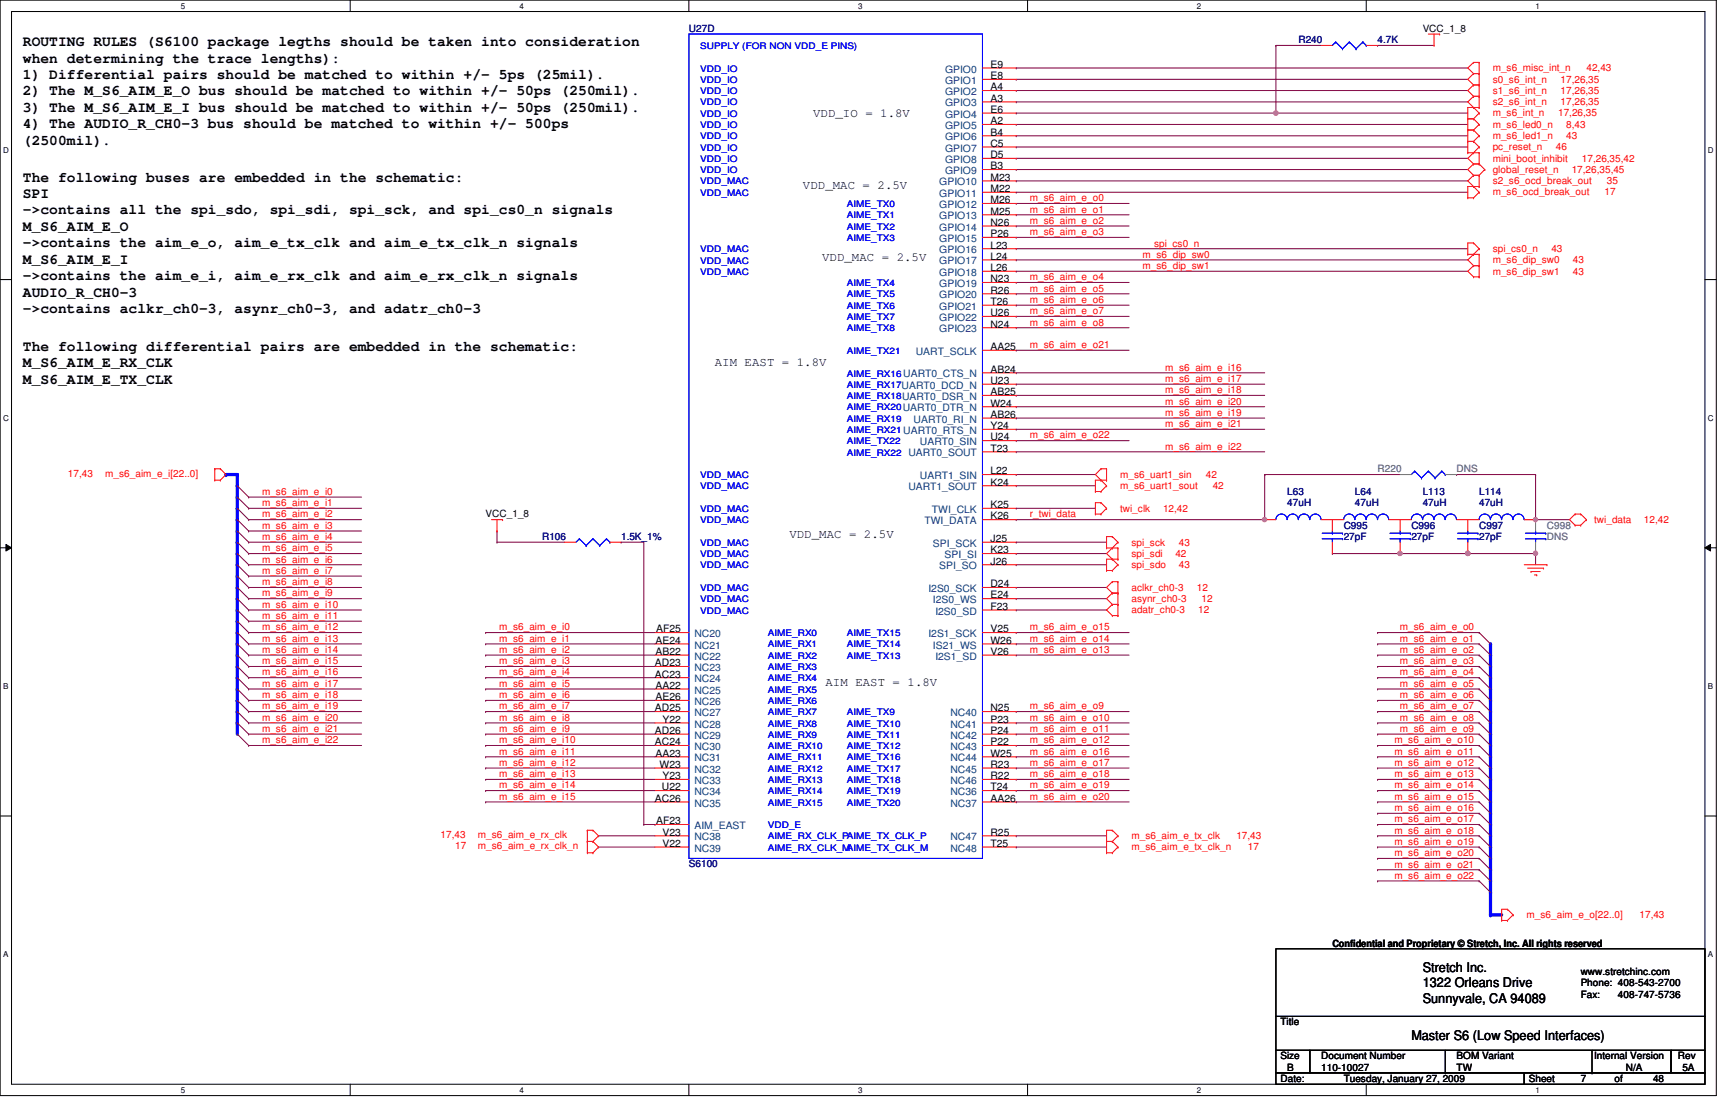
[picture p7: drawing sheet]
<svg xmlns="http://www.w3.org/2000/svg" width="432mm" height="279mm" viewBox="0 0 432 279" stroke-linecap="round" stroke-linejoin="round" font-family="sans-serif">
<defs><g id="words">
<g font-size="3.6">
<text x="5.7" y="11.5">ROUTING RULES (S6100 package legths should be taken into consideration</text>
<text x="5.7" y="15.6">when determining the trace lengths):</text>
<text x="5.7" y="19.7">1) Differential pairs should be matched to within +/- 5ps (25mil).</text>
<text x="5.7" y="23.8">2) The M_S6_AIM_E_O bus should be matched to within +/- 50ps (250mil).</text>
<text x="5.7" y="27.9">3) The M_S6_AIM_E_I bus should be matched to within +/- 50ps (250mil).</text>
<text x="5.7" y="32">4) The AUDIO_R_CH0-3 bus should be matched to within +/- 500ps</text>
<text x="5.7" y="36.2">(2500mil).</text>
<text x="5.7" y="45.3">The following buses are embedded in the schematic:</text>
<text x="5.7" y="49.4">SPI</text>
<text x="5.7" y="53.6">-&gt;contains all the spi_sdo, spi_sdi, spi_sck, and spi_cs0_n signals</text>
<text x="5.7" y="57.7">M_S6_AIM_E_O</text>
<text x="5.7" y="61.8">-&gt;contains the aim_e_o, aim_e_tx_clk and aim_e_tx_clk_n signals</text>
<text x="5.7" y="65.9">M_S6_AIM_E_I</text>
<text x="5.7" y="70">-&gt;contains the aim_e_i, aim_e_rx_clk and aim_e_rx_clk_n signals</text>
<text x="5.7" y="74.1">AUDIO_R_CH0-3</text>
<text x="5.7" y="78.2">-&gt;contains aclkr_ch0-3, asynr_ch0-3, and adatr_ch0-3</text>
<text x="5.7" y="87.6">The following differential pairs are embedded in the schematic:</text>
<text x="5.7" y="91.7">M_S6_AIM_E_RX_CLK</text>
<text x="5.7" y="95.8">M_S6_AIM_E_TX_CLK</text>
</g>
<g font-size="3.3">
<text x="355.3" y="242.7">Stretch Inc.</text>
<text x="355.3" y="246.5">1322 Orleans Drive</text>
<text x="355.3" y="250.4">Sunnyvale, CA 94089</text>
<text x="352.5" y="259.6">Master S6 (Low Speed Interfaces)</text>
</g>
<g font-size="3.1">
<text x="203.1" y="29.3">VDD_IO = 1.8V</text>
<text x="200.5" y="47.1">VDD_MAC = 2.5V</text>
<text x="205.3" y="65.1">VDD_MAC = 2.5V</text>
<text x="178.5" y="91.3">AIM EAST = 1.8V</text>
<text x="197.1" y="134.5">VDD_MAC = 2.5V</text>
<text x="206.2" y="171.4">AIM EAST = 1.8V</text>
</g>
<g font-size="2.5" fill="#000080">
<text x="172" y="8">U27D</text>
<text x="324.3" y="10.8">R240</text>
<text x="344" y="10.8">4.7K</text>
<text x="321.5" y="123.5">L63</text>
<text x="338.4" y="123.5">L64</text>
<text x="355.3" y="123.5">L113</text>
<text x="369.4" y="123.5">L114</text>
<text x="321.5" y="126.4">47uH</text>
<text x="335.6" y="132">C995</text>
<text x="338.4" y="126.4">47uH</text>
<text x="352.5" y="132">C996</text>
<text x="355.3" y="126.4">47uH</text>
<text x="369.4" y="126.4">47uH</text>
<text x="369.4" y="132">C997</text>
<text x="135.4" y="134.8">R106</text>
<text x="155.1" y="134.8">1.5K_1%</text>
<text x="335.6" y="134.8">27pF</text>
<text x="352.5" y="134.8">27pF</text>
<text x="369.4" y="134.8">27pF</text>
<text x="172" y="216.6">S6100</text>
</g>
<g font-size="2.5">
<text x="355.3" y="8">VCC_1_8</text>
<text x="247.4" y="16.9">E9</text>
<text x="247.4" y="19.8">E8</text>
<text x="247.4" y="22.6">A4</text>
<text x="247.4" y="25.4">A3</text>
<text x="247.4" y="28.2">E6</text>
<text x="247.4" y="31">A2</text>
<text x="247.4" y="33.9">B4</text>
<text x="247.4" y="36.7">C5</text>
<text x="247.4" y="39.5">D5</text>
<text x="247.4" y="42.3">B3</text>
<text x="247.4" y="45.1">M23</text>
<text x="247.4" y="48">M22</text>
<text x="247.4" y="50.8">M26</text>
<text x="247.4" y="53.6">M25</text>
<text x="247.4" y="56.4">N26</text>
<text x="247.4" y="59.2">P26</text>
<text x="247.4" y="62.1">L23</text>
<text x="247.4" y="64.9">L24</text>
<text x="247.4" y="67.7">L26</text>
<text x="247.4" y="70.5">N23</text>
<text x="247.4" y="73.3">R26</text>
<text x="247.4" y="76.2">T26</text>
<text x="247.4" y="79">U26</text>
<text x="247.4" y="81.8">N24</text>
<text x="247.4" y="87.4">AA25</text>
<text x="247.4" y="93">AB24</text>
<text x="247.4" y="95.9">U23</text>
<text x="247.4" y="101.5">W24</text>
<text x="247.4" y="98.7">AB25</text>
<text x="247.4" y="107.1">Y24</text>
<text x="247.4" y="104.4">AB26</text>
<text x="247.4" y="112.8">T23</text>
<text x="247.4" y="110">U24</text>
<text x="247.4" y="118.4">L22</text>
<text x="247.4" y="121.2">K24</text>
<text x="121.3" y="129.2">VCC_1_8</text>
<text x="247.4" y="129.7">K26</text>
<text x="247.4" y="126.9">K25</text>
<text x="247.4" y="135.3">J25</text>
<text x="247.4" y="138.2">K23</text>
<text x="247.4" y="141">J26</text>
<text x="247.4" y="149.4">E24</text>
<text x="247.4" y="146.6">D24</text>
<text x="247.4" y="152.3">F23</text>
<text x="163.7" y="160.7">AE24</text>
<text x="163.9" y="157.9">AF25</text>
<text x="247.4" y="160.7">W26</text>
<text x="247.4" y="157.9">V25</text>
<text x="163.6" y="166.4">AD23</text>
<text x="163.7" y="163.5">AB22</text>
<text x="247.4" y="163.5">V26</text>
<text x="163.6" y="169.2">AC23</text>
<text x="163.7" y="172">AA22</text>
<text x="163.6" y="177.6">AD25</text>
<text x="163.7" y="174.8">AE26</text>
<text x="247.4" y="177.6">N25</text>
<text x="163.6" y="183.3">AD26</text>
<text x="165.4" y="180.5">Y22</text>
<text x="247.4" y="180.5">P23</text>
<text x="247.4" y="183.3">P24</text>
<text x="163.6" y="186.1">AC24</text>
<text x="163.7" y="188.9">AA23</text>
<text x="164.7" y="191.7">W23</text>
<text x="247.4" y="186.1">P22</text>
<text x="247.4" y="188.9">W25</text>
<text x="247.4" y="191.7">R23</text>
<text x="165.3" y="197.4">U22</text>
<text x="165.4" y="194.6">Y23</text>
<text x="247.4" y="194.6">R22</text>
<text x="247.4" y="197.4">T24</text>
<text x="163.6" y="200.2">AC26</text>
<text x="247.4" y="200.2">AA26</text>
<text x="163.9" y="205.8">AF23</text>
<text x="165.4" y="208.7">V23</text>
<text x="247.4" y="208.7">R25</text>
<text x="165.4" y="211.5">V22</text>
<text x="247.4" y="211.5">T25</text>
<text x="332.7" y="236.4">Confidential and Proprietary © Stretch, Inc. All rights reserved</text>
<text x="394.8" y="243.4">www.stretchinc.com</text>
<text x="394.8" y="246.3">Phone: 408-543-2700</text>
<text x="394.8" y="249.2">Fax:</text>
<text x="404.1" y="249.2">408-747-5736</text>
<text x="319.8" y="256">Title</text>
<text x="319.8" y="264.5">Size</text>
<text x="321.5" y="267.3">B</text>
<text x="329.9" y="264.5">Document Number</text>
<text x="329.9" y="267.3">110-10027</text>
<text x="363.8" y="264.5">BOM Variant</text>
<text x="363.8" y="267.3">TW</text>
<text x="398.1" y="264.5">Internal Version</text>
<text x="406.1" y="267.3">N/A</text>
<text x="419" y="264.5">Rev</text>
<text x="420.2" y="267.3">5A</text>
<text x="319.8" y="270.1">Date:</text>
<text x="335.6" y="270.1">Tuesday, January 27, 2009</text>
<text x="381.8" y="270.1">Sheet</text>
<text x="394.8" y="270.1">7</text>
<text x="403.2" y="270.1">of</text>
<text x="412.8" y="270.1">48</text>
</g>
<g font-size="2.5" fill="#f00">
<text x="372.8" y="17.8">m_s6_misc_int_n</text>
<text x="396.2" y="17.8">42,43</text>
<text x="372.8" y="20.6">s0_s6_int_n</text>
<text x="372.8" y="23.5">s1_s6_int_n</text>
<text x="389.7" y="20.6">17,26,35</text>
<text x="389.7" y="23.5">17,26,35</text>
<text x="372.8" y="26.3">s2_s6_int_n</text>
<text x="372.8" y="29.1">m_s6_int_n</text>
<text x="389.1" y="29.1">17,26,35</text>
<text x="389.7" y="26.3">17,26,35</text>
<text x="372.8" y="31.9">m_s6_led0_n</text>
<text x="372.8" y="34.7">m_s6_led1_n</text>
<text x="391.1" y="31.9">8,43</text>
<text x="391.1" y="34.7">43</text>
<text x="372.8" y="40.4">mini_boot_inhibit</text>
<text x="372.8" y="37.5">pc_reset_n</text>
<text x="388.6" y="37.5">46</text>
<text x="395.1" y="40.4">17,26,35,42</text>
<text x="372.8" y="43.2">global_reset_n</text>
<text x="372.8" y="46">s2_s6_ocd_break_out</text>
<text x="392.5" y="43.2">17,26,35,45</text>
<text x="401.3" y="46">35</text>
<text x="257.2" y="50.2">m_s6_aim_e_o0</text>
<text x="257.2" y="53.1">m_s6_aim_e_o1</text>
<text x="372.8" y="48.8">m_s6_ocd_break_out</text>
<text x="400.7" y="48.8">17</text>
<text x="257.2" y="55.9">m_s6_aim_e_o2</text>
<text x="257.2" y="58.7">m_s6_aim_e_o3</text>
<text x="285.4" y="64.3">m_s6_dip_sw0</text>
<text x="288.2" y="61.6">spi_cs0_n</text>
<text x="372.8" y="62.9">spi_cs0_n</text>
<text x="372.8" y="65.7">m_s6_dip_sw0</text>
<text x="387.4" y="62.9">43</text>
<text x="392.8" y="65.7">43</text>
<text x="257.2" y="70">m_s6_aim_e_o4</text>
<text x="285.4" y="67.2">m_s6_dip_sw1</text>
<text x="372.8" y="68.6">m_s6_dip_sw1</text>
<text x="392.8" y="68.6">43</text>
<text x="257.2" y="72.8">m_s6_aim_e_o5</text>
<text x="257.2" y="75.6">m_s6_aim_e_o6</text>
<text x="257.2" y="78.4">m_s6_aim_e_o7</text>
<text x="257.2" y="81.3">m_s6_aim_e_o8</text>
<text x="257.2" y="86.9">m_s6_aim_e_o21</text>
<text x="291" y="92.5">m_s6_aim_e_i16</text>
<text x="291" y="95.4">m_s6_aim_e_i17</text>
<text x="291" y="98.2">m_s6_aim_e_i18</text>
<text x="291" y="101">m_s6_aim_e_i20</text>
<text x="291" y="103.8">m_s6_aim_e_i19</text>
<text x="291" y="106.6">m_s6_aim_e_i21</text>
<text x="257.2" y="109.5">m_s6_aim_e_o22</text>
<text x="291" y="112.3">m_s6_aim_e_i22</text>
<text x="17" y="119">17,43</text>
<text x="26.3" y="119">m_s6_aim_e_i[22..0]</text>
<text x="279.7" y="119.3">m_s6_uart1_sin</text>
<text x="301.2" y="119.3">42</text>
<text x="65.4" y="123.6">m_s6_aim_e_i0</text>
<text x="279.7" y="122.1">m_s6_uart1_sout</text>
<text x="302.9" y="122.1">42</text>
<text x="65.4" y="126.4">m_s6_aim_e_i1</text>
<text x="65.4" y="129.2">m_s6_aim_e_i2</text>
<text x="257.2" y="129.2">r_twi_data</text>
<text x="279.7" y="127.8">twi_clk</text>
<text x="290.4" y="127.8">12,42</text>
<text x="398.1" y="130.6">twi_data</text>
<text x="410.5" y="130.6">12,42</text>
<text x="65.4" y="134.8">m_s6_aim_e_i4</text>
<text x="65.4" y="137.7">m_s6_aim_e_i5</text>
<text x="65.4" y="132">m_s6_aim_e_i3</text>
<text x="282.6" y="136.2">spi_sck</text>
<text x="294.4" y="136.2">43</text>
<text x="65.4" y="143.3">m_s6_aim_e_i7</text>
<text x="65.4" y="140.5">m_s6_aim_e_i6</text>
<text x="282.6" y="139.1">spi_sdi</text>
<text x="282.6" y="141.9">spi_sdo</text>
<text x="293.5" y="139.1">42</text>
<text x="294.4" y="141.9">43</text>
<text x="65.4" y="148.9">m_s6_aim_e_i9</text>
<text x="65.4" y="146.1">m_s6_aim_e_i8</text>
<text x="282.6" y="147.5">aclkr_ch0-3</text>
<text x="298.9" y="147.5">12</text>
<text x="65.4" y="151.8">m_s6_aim_e_i10</text>
<text x="65.4" y="154.6">m_s6_aim_e_i11</text>
<text x="282.6" y="150.3">asynr_ch0-3</text>
<text x="282.6" y="153.2">adatr_ch0-3</text>
<text x="299.2" y="153.2">12</text>
<text x="300.1" y="150.3">12</text>
<text x="65.4" y="160.2">m_s6_aim_e_i13</text>
<text x="65.4" y="157.4">m_s6_aim_e_i12</text>
<text x="124.7" y="160.2">m_s6_aim_e_i1</text>
<text x="124.7" y="157.4">m_s6_aim_e_i0</text>
<text x="257.2" y="160.2">m_s6_aim_e_o14</text>
<text x="257.2" y="157.4">m_s6_aim_e_o15</text>
<text x="349.6" y="160.2">m_s6_aim_e_o1</text>
<text x="349.6" y="157.4">m_s6_aim_e_o0</text>
<text x="65.4" y="165.9">m_s6_aim_e_i15</text>
<text x="65.4" y="163">m_s6_aim_e_i14</text>
<text x="124.7" y="165.9">m_s6_aim_e_i3</text>
<text x="124.7" y="163">m_s6_aim_e_i2</text>
<text x="257.2" y="163">m_s6_aim_e_o13</text>
<text x="349.6" y="165.9">m_s6_aim_e_o3</text>
<text x="349.6" y="163">m_s6_aim_e_o2</text>
<text x="65.4" y="171.5">m_s6_aim_e_i17</text>
<text x="65.4" y="168.7">m_s6_aim_e_i16</text>
<text x="124.7" y="168.7">m_s6_aim_e_i4</text>
<text x="124.7" y="171.5">m_s6_aim_e_i5</text>
<text x="349.6" y="171.5">m_s6_aim_e_o5</text>
<text x="349.6" y="168.7">m_s6_aim_e_o4</text>
<text x="65.4" y="180">m_s6_aim_e_i20</text>
<text x="65.4" y="174.3">m_s6_aim_e_i18</text>
<text x="65.4" y="177.1">m_s6_aim_e_i19</text>
<text x="124.7" y="177.1">m_s6_aim_e_i7</text>
<text x="124.7" y="180">m_s6_aim_e_i8</text>
<text x="124.7" y="174.3">m_s6_aim_e_i6</text>
<text x="257.2" y="180">m_s6_aim_e_o10</text>
<text x="257.2" y="177.1">m_s6_aim_e_o9</text>
<text x="349.6" y="174.3">m_s6_aim_e_o6</text>
<text x="349.6" y="180">m_s6_aim_e_o8</text>
<text x="349.6" y="177.1">m_s6_aim_e_o7</text>
<text x="65.4" y="182.8">m_s6_aim_e_i21</text>
<text x="65.4" y="185.6">m_s6_aim_e_i22</text>
<text x="124.7" y="185.6">m_s6_aim_e_i10</text>
<text x="124.7" y="182.8">m_s6_aim_e_i9</text>
<text x="257.2" y="185.6">m_s6_aim_e_o12</text>
<text x="257.2" y="182.8">m_s6_aim_e_o11</text>
<text x="348.2" y="185.6">m_s6_aim_e_o10</text>
<text x="349.6" y="182.8">m_s6_aim_e_o9</text>
<text x="124.7" y="191.2">m_s6_aim_e_i12</text>
<text x="124.7" y="188.4">m_s6_aim_e_i11</text>
<text x="257.2" y="191.2">m_s6_aim_e_o17</text>
<text x="257.2" y="188.4">m_s6_aim_e_o16</text>
<text x="348.2" y="191.2">m_s6_aim_e_o12</text>
<text x="348.2" y="188.4">m_s6_aim_e_o11</text>
<text x="124.7" y="194.1">m_s6_aim_e_i13</text>
<text x="124.7" y="196.8">m_s6_aim_e_i14</text>
<text x="257.2" y="196.8">m_s6_aim_e_o19</text>
<text x="257.2" y="194.1">m_s6_aim_e_o18</text>
<text x="348.2" y="196.8">m_s6_aim_e_o14</text>
<text x="348.2" y="194.1">m_s6_aim_e_o13</text>
<text x="124.7" y="199.7">m_s6_aim_e_i15</text>
<text x="257.2" y="199.7">m_s6_aim_e_o20</text>
<text x="348.2" y="202.5">m_s6_aim_e_o16</text>
<text x="348.2" y="199.7">m_s6_aim_e_o15</text>
<text x="110" y="209.3">17,43</text>
<text x="119.3" y="209.3">m_s6_aim_e_rx_clk</text>
<text x="282.6" y="209.5">m_s6_aim_e_tx_clk</text>
<text x="308.8" y="209.5">17,43</text>
<text x="348.2" y="205.3">m_s6_aim_e_o17</text>
<text x="348.2" y="208.2">m_s6_aim_e_o18</text>
<text x="113.7" y="212">17</text>
<text x="119.3" y="212">m_s6_aim_e_rx_clk_n</text>
<text x="282.6" y="212.3">m_s6_aim_e_tx_clk_n</text>
<text x="311.6" y="212.3">17</text>
<text x="348.2" y="213.8">m_s6_aim_e_o20</text>
<text x="348.2" y="210.9">m_s6_aim_e_o19</text>
<text x="348.2" y="219.4">m_s6_aim_e_o22</text>
<text x="348.2" y="216.6">m_s6_aim_e_o21</text>
<text x="381.3" y="229.3">m_s6_aim_e_o[22..0]</text>
<text x="409.4" y="229.3">17,43</text>
</g>
<g font-size="2.5" fill="#004080">
<text x="236" y="18.1">GPIO0</text>
<text x="236" y="21">GPIO1</text>
<text x="236" y="23.7">GPIO2</text>
<text x="236" y="26.6">GPIO3</text>
<text x="236" y="29.4">GPIO4</text>
<text x="236" y="32.2">GPIO5</text>
<text x="236" y="35.1">GPIO6</text>
<text x="236" y="37.8">GPIO7</text>
<text x="236" y="40.7">GPIO8</text>
<text x="234.6" y="46.3">GPIO10</text>
<text x="236" y="43.5">GPIO9</text>
<text x="234.6" y="49.1">GPIO11</text>
<text x="234.6" y="51.9">GPIO12</text>
<text x="234.6" y="54.8">GPIO13</text>
<text x="234.6" y="57.6">GPIO14</text>
<text x="234.6" y="60.4">GPIO15</text>
<text x="234.6" y="63.2">GPIO16</text>
<text x="234.6" y="66">GPIO17</text>
<text x="234.6" y="68.9">GPIO18</text>
<text x="234.6" y="71.7">GPIO19</text>
<text x="234.6" y="74.5">GPIO20</text>
<text x="234.6" y="77.3">GPIO21</text>
<text x="234.6" y="80.1">GPIO22</text>
<text x="234.6" y="83">GPIO23</text>
<text x="228.7" y="88.6">UART_SCLK</text>
<text x="228.2" y="105.5">UART0_RI_N</text>
<text x="229.7" y="111.2">UART0_SIN</text>
<text x="229.7" y="119.6">UART1_SIN</text>
<text x="226.9" y="122.4">UART1_SOUT</text>
<text x="230.9" y="130.9">TWI_DATA</text>
<text x="232.7" y="128.1">TWI_CLK</text>
<text x="233" y="136.5">SPI_SCK</text>
<text x="234.6" y="142.2">SPI_SO</text>
<text x="235.9" y="139.4">SPI_SI</text>
<text x="231.9" y="147.8">I2S0_SCK</text>
<text x="233" y="150.6">I2S0_WS</text>
<text x="233.6" y="153.5">I2S0_SD</text>
<text x="173.4" y="159.1">NC20</text>
<text x="173.4" y="161.9">NC21</text>
<text x="231.9" y="159.1">I2S1_SCK</text>
<text x="233" y="161.9">IS21_WS</text>
<text x="173.4" y="164.7">NC22</text>
<text x="173.4" y="167.6">NC23</text>
<text x="233.6" y="164.7">I2S1_SD</text>
<text x="173.4" y="170.3">NC24</text>
<text x="173.4" y="173.2">NC25</text>
<text x="173.4" y="176">NC26</text>
<text x="173.4" y="178.8">NC27</text>
<text x="237.4" y="178.8">NC40</text>
<text x="173.4" y="181.7">NC28</text>
<text x="173.4" y="184.4">NC29</text>
<text x="237.4" y="181.7">NC41</text>
<text x="237.4" y="184.4">NC42</text>
<text x="173.4" y="187.3">NC30</text>
<text x="173.4" y="190.1">NC31</text>
<text x="237.4" y="187.3">NC43</text>
<text x="237.4" y="190.1">NC44</text>
<text x="173.4" y="192.9">NC32</text>
<text x="173.4" y="195.7">NC33</text>
<text x="237.4" y="192.9">NC45</text>
<text x="237.4" y="195.7">NC46</text>
<text x="173.4" y="198.5">NC34</text>
<text x="173.4" y="201.4">NC35</text>
<text x="237.4" y="198.5">NC36</text>
<text x="237.4" y="201.4">NC37</text>
<text x="173.4" y="209.8">NC38</text>
<text x="173.4" y="207">AIM_EAST</text>
<text x="237.4" y="209.8">NC47</text>
<text x="173.4" y="212.6">NC39</text>
<text x="237.4" y="212.6">NC48</text>
</g>
<g font-size="2.5" fill="#808080">
<text x="344" y="117.9">R220</text>
<text x="363.8" y="117.9">DNS</text>
<text x="386.3" y="132">C998</text>
<text x="386.3" y="134.8">DNS</text>
</g>
<g font-size="2.2" fill="#00f">
<text x="174.9" y="17.9">VDD_IO</text>
<text x="174.9" y="12.2">SUPPLY (FOR NON VDD_E PINS)</text>
<text x="174.9" y="20.7">VDD_IO</text>
<text x="174.9" y="23.5">VDD_IO</text>
<text x="174.9" y="26.3">VDD_IO</text>
<text x="174.9" y="29.2">VDD_IO</text>
<text x="174.9" y="32">VDD_IO</text>
<text x="174.9" y="34.8">VDD_IO</text>
<text x="174.9" y="37.6">VDD_IO</text>
<text x="174.9" y="40.4">VDD_IO</text>
<text x="174.9" y="43.3">VDD_IO</text>
<text x="174.9" y="46.1">VDD_MAC</text>
<text x="174.9" y="48.9">VDD_MAC</text>
<text x="211.5" y="51.7">AIME_TX0</text>
<text x="211.5" y="54.5">AIME_TX1</text>
<text x="211.5" y="57.4">AIME_TX2</text>
<text x="174.9" y="63">VDD_MAC</text>
<text x="174.9" y="65.8">VDD_MAC</text>
<text x="211.5" y="60.2">AIME_TX3</text>
<text x="174.9" y="68.6">VDD_MAC</text>
<text x="211.5" y="71.5">AIME_TX4</text>
<text x="211.5" y="74.3">AIME_TX5</text>
<text x="211.5" y="77.1">AIME_TX6</text>
<text x="211.5" y="79.9">AIME_TX7</text>
<text x="211.5" y="82.7">AIME_TX8</text>
<text x="211.5" y="88.3">AIME_TX21</text>
<text x="211.5" y="94">AIME_RX16UART0_CTS_N</text>
<text x="211.5" y="94">AIME_RX16</text>
<text x="211.5" y="96.8">AIME_RX17UART0_DCD_N</text>
<text x="211.5" y="99.7">AIME_RX18UART0_DSR_N</text>
<text x="211.5" y="96.8">AIME_RX17</text>
<text x="211.5" y="99.7">AIME_RX18</text>
<text x="211.5" y="105.3">AIME_RX19</text>
<text x="211.5" y="102.4">AIME_RX20UART0_DTR_N</text>
<text x="211.5" y="102.4">AIME_RX20</text>
<text x="211.5" y="108.1">AIME_RX21UART0_RTS_N</text>
<text x="211.5" y="110.9">AIME_TX22</text>
<text x="211.5" y="113.7">AIME_RX22 UART0_SOUT</text>
<text x="211.5" y="108.1">AIME_RX21</text>
<text x="211.5" y="113.7">AIME_RX22</text>
<text x="174.9" y="119.4">VDD_MAC</text>
<text x="174.9" y="122.2">VDD_MAC</text>
<text x="174.9" y="127.8">VDD_MAC</text>
<text x="174.9" y="130.6">VDD_MAC</text>
<text x="174.9" y="136.3">VDD_MAC</text>
<text x="174.9" y="139.1">VDD_MAC</text>
<text x="174.9" y="141.9">VDD_MAC</text>
<text x="174.9" y="147.6">VDD_MAC</text>
<text x="174.9" y="150.4">VDD_MAC</text>
<text x="174.9" y="153.2">VDD_MAC</text>
<text x="191.8" y="161.7">AIME_RX1</text>
<text x="191.8" y="158.8">AIME_RX0</text>
<text x="211.5" y="158.8">AIME_TX15</text>
<text x="211.5" y="161.7">AIME_TX14</text>
<text x="191.8" y="164.5">AIME_RX2</text>
<text x="191.8" y="167.3">AIME_RX3</text>
<text x="211.5" y="164.5">AIME_TX13</text>
<text x="191.8" y="170.1">AIME_RX4</text>
<text x="191.8" y="172.9">AIME_RX5</text>
<text x="191.8" y="178.6">AIME_RX7</text>
<text x="191.8" y="175.8">AIME_RX6</text>
<text x="211.5" y="178.6">AIME_TX9</text>
<text x="191.8" y="181.4">AIME_RX8</text>
<text x="191.8" y="184.2">AIME_RX9</text>
<text x="211.5" y="184.2">AIME_TX11</text>
<text x="211.5" y="181.4">AIME_TX10</text>
<text x="191.8" y="187">AIME_RX10</text>
<text x="191.8" y="189.9">AIME_RX11</text>
<text x="211.5" y="187">AIME_TX12</text>
<text x="211.5" y="189.9">AIME_TX16</text>
<text x="191.8" y="192.7">AIME_RX12</text>
<text x="191.8" y="195.5">AIME_RX13</text>
<text x="211.5" y="192.7">AIME_TX17</text>
<text x="211.5" y="195.5">AIME_TX18</text>
<text x="191.8" y="198.3">AIME_RX14</text>
<text x="191.8" y="201.1">AIME_RX15</text>
<text x="211.5" y="201.1">AIME_TX20</text>
<text x="211.5" y="198.3">AIME_TX19</text>
<text x="191.8" y="209.6">AIME_RX_CLK_PAIME_TX_CLK_P</text>
<text x="191.8" y="206.8">VDD_E</text>
<text x="191.8" y="212.4">AIME_RX_CLK_MAIME_TX_CLK_M</text>
</g>
<g font-size="2">
<text x="45.2" y="2.2">5</text>
<text x="129.8" y="2.2">4</text>
<text x="214.3" y="2.2">3</text>
<text x="298.9" y="2.2">2</text>
<text x="383.5" y="2.2">1</text>
<text x=".8" y="38.1">D</text>
<text x="426.5" y="38.1">D</text>
<text x=".8" y="105.1">C</text>
<text x="426.5" y="105.1">C</text>
<text x=".8" y="172">B</text>
<text x="426.5" y="172">B</text>
<text x=".8" y="239">A</text>
<text x="426.5" y="239">A</text>
<text x="45.2" y="272.9">5</text>
<text x="129.8" y="272.9">4</text>
<text x="214.3" y="272.9">3</text>
<text x="298.9" y="272.9">2</text>
<text x="383.5" y="272.9">1</text>
</g>
</g></defs>
<path d="M0 0h428.6v273.6h-428.6zM2.9 2.9h422.9v267.8h-422.9z" fill="none" stroke="#000" stroke-width=".25"/>
<g fill="#fff">
<path d="M45.2 .4h1.1v2.2h-1.1z"/>
<path d="M45.2 271.1h1.1v2.2h-1.1z"/>
</g>
<path d="M87.5 0v2.9M87.5 270.7v2.9" fill="none" stroke="#000" stroke-width=".25"/>
<g fill="#fff">
<path d="M129.8 .4h1.1v2.2h-1.1z"/>
<path d="M129.8 271.1h1.1v2.2h-1.1z"/>
</g>
<path d="M172 0v2.9M172 270.7v2.9" fill="none" stroke="#000" stroke-width=".25"/>
<g fill="#fff">
<path d="M214.3 .4h1.1v2.2h-1.1z"/>
<path d="M214.3 271.1h1.1v2.2h-1.1z"/>
</g>
<path d="M256.6 0v2.9M256.6 270.7v2.9" fill="none" stroke="#000" stroke-width=".25"/>
<g fill="#fff">
<path d="M298.9 .4h1.1v2.2h-1.1z"/>
<path d="M298.9 271.1h1.1v2.2h-1.1z"/>
</g>
<path d="M341.2 0v2.9M341.2 270.7v2.9" fill="none" stroke="#000" stroke-width=".25"/>
<g fill="#fff">
<path d="M383.5 .4h1.1v2.2h-1.1z"/>
<path d="M383.5 271.1h1.1v2.2h-1.1z"/>
<path d="M.8 36.3h1.4v2.3h-1.4z"/>
<path d="M426.5 36.3h1.4v2.3h-1.4z"/>
<path d="M.8 103.3h1.4v2.2h-1.4z"/>
<path d="M426.5 103.3h1.4v2.2h-1.4z"/>
</g>
<path d="M0 69.8h2.9M425.8 69.8h2.8" fill="none" stroke="#000" stroke-width=".25"/>
<g fill="#fff">
<path d="M.8 170.2h1.3v2.3h-1.3z"/>
<path d="M426.5 170.2h1.3v2.3h-1.3z"/>
</g>
<path d="M0 136.8h2.9M1.5 135.9l1.4 .9-1.4 .8zM425.8 136.8l1.4-.9v1.7zM425.8 136.8h2.8" fill="none" stroke="#000" stroke-width=".25"/>
<path d="M1.5 135.9l1.4 .9-1.4 .8zM425.8 136.8l1.4-.9v1.7z" fill="#000"/>
<g fill="#fff">
<path d="M.8 237.2h1.3v2.2h-1.3z"/>
<path d="M426.5 237.2h1.3v2.2h-1.3z"/>
</g>
<path d="M0 203.8h2.9M425.8 203.8h2.8" fill="none" stroke="#000" stroke-width=".25"/>
<path d="M344 11.3h.1M344 11.3h14.1M253.8 129.8h.1M253.8 129.8h62" fill="none" stroke="#800040" stroke-width=".25"/>
<circle cx="315.8" cy="129.7" r=".55" fill="#f0f"/>
<circle cx="315.8" cy="129.7" r=".55" fill="none" stroke="#f0f" stroke-width=".25"/>
<g fill="none" stroke="#800040" stroke-width=".25">
<path d="M253.8 17h.1M253.8 19.8h.1M253.8 17h112.8M253.8 19.8h112.8M318.6 11.3h.1M318.6 11.3h11.3M318.6 11.3v16.9M253.8 28.2h.1M253.8 22.6h.1M253.8 25.4h.1M253.8 28.2h112.8M253.8 22.6h112.8"/>
<path d="M253.8 25.4h112.8M318.6 28.2h.1"/>
</g>
<circle cx="318.6" cy="28.2" r=".56" fill="#f0f"/>
<circle cx="318.6" cy="28.2" r=".56" fill="none" stroke="#f0f" stroke-width=".25"/>
<g fill="none" stroke="#800040" stroke-width=".25">
<path d="M253.8 31.1h.1M253.8 33.9h.1M253.8 36.7h.1M253.8 39.5h.1M253.8 31.1h112.8M253.8 33.9h112.8M253.8 36.7h112.8M253.8 39.5h112.8M253.8 42.3h.1M253.8 45.2h.1M253.8 50.8h.1M253.8 53.6h.1"/>
<path d="M253.8 56.4h.1M253.8 59.3h.1M253.8 42.3h112.8M253.8 45.2h112.8M253.8 50.8h28.2M253.8 53.6h28.2M253.8 56.4h28.2M253.8 59.3h28.2M253.8 70.5h.1M253.8 73.4h.1M253.8 76.2h.1M253.8 79h.1"/>
<path d="M253.8 62.1h.1M253.8 64.9h.1M253.8 67.7h.1M253.8 70.5h28.2M253.8 73.4h28.2M253.8 76.2h28.2M253.8 79h28.2M253.8 62.1h112.8M253.8 64.9h112.8M253.8 67.7h112.8M253.8 81.8h.1M253.8 87.5h.1"/>
<path d="M253.8 93.1h.1M253.8 95.9h.1M253.8 98.7h.1M253.8 81.8h28.2M253.8 87.5h28.2M253.8 93.1h62M253.8 95.9h62M253.8 98.7h62M253.8 118.5h.1M253.8 110h.1M253.8 101.6h.1M253.8 104.4h.1"/>
<path d="M253.8 107.2h.1M253.8 112.8h.1M253.8 118.5h19.8M253.8 110h28.2M253.8 101.6h62M253.8 104.4h62M253.8 107.2h62M253.8 112.8h62M62.1 135.4h.1M62.1 138.2h.1M62.1 132.6h.1M62.1 126.9h.1"/>
<path d="M62.1 129.8h.1M62.1 124.1h.1M62.1 126.9h28.2M62.1 135.4h28.2M62.1 138.2h28.2M62.1 132.6h28.2M62.1 129.8h28.2M62.1 124.1h28.2M124.1 132.6h.1M124.1 135.4h.1M124.1 135.4h16.9M124.1 132.6v2.8"/>
<path d="M155.1 135.4h.1M155.1 135.4h5.7v70.5M253.8 121.3h.1M253.8 126.9h.1M253.8 135.4h.1M253.8 138.2h.1M253.8 121.3h19.8M253.8 126.9h19.8M253.8 135.4h22.6M253.8 138.2h22.6M62.1 157.9h.1M62.1 152.3h.1"/>
<path d="M62.1 155.1h.1M62.1 149.5h.1M62.1 143.8h.1M62.1 146.7h.1M62.1 141h.1M62.1 141h28.2M62.1 146.7h28.2M62.1 149.5h28.2M62.1 152.3h28.2M62.1 157.9h28.2M62.1 155.1h28.2M62.1 143.8h28.2"/>
<path d="M121.3 157.9h.1M121.3 157.9h42.3M253.8 141h.1M253.8 146.7h.1M253.8 149.5h.1M253.8 152.3h.1M253.8 157.9h.1M253.8 141h22.6M253.8 146.7h22.6M253.8 149.5h22.6M253.8 152.3h22.6M253.8 157.9h28.2"/>
<path d="M62.1 166.4h.1M62.1 160.8h.1M62.1 163.6h.1M62.1 174.9h.1M62.1 177.7h.1M62.1 172h.1M62.1 169.2h.1M62.1 177.7h28.2M62.1 174.9h28.2M62.1 169.2h28.2M62.1 172h28.2M62.1 166.4h28.2"/>
<path d="M62.1 160.8h28.2M62.1 163.6h28.2M121.3 177.7h.1M121.3 174.9h.1M121.3 169.2h.1M121.3 172h.1M121.3 166.4h.1M121.3 160.8h.1M121.3 163.6h.1M121.3 177.7h42.3M121.3 174.9h42.3M121.3 169.2h42.3"/>
<path d="M121.3 172h42.3M121.3 166.4h42.3M121.3 160.8h42.3M121.3 163.6h42.3M253.8 177.7h.1M253.8 163.6h.1M253.8 160.8h.1M253.8 177.7h28.2M253.8 160.8h28.2M253.8 163.6h28.2M62.1 183.3h.1M62.1 186.1h.1"/>
<path d="M62.1 180.5h.1M62.1 186.1h28.2M62.1 183.3h28.2M62.1 180.5h28.2M121.3 194.6h.1M121.3 197.4h.1M121.3 191.8h.1M121.3 186.1h.1M121.3 189h.1M121.3 183.3h.1M121.3 180.5h.1M121.3 194.6h42.3"/>
<path d="M121.3 197.4h42.3M121.3 191.8h42.3M121.3 186.1h42.3M121.3 189h42.3M121.3 183.3h42.3M121.3 180.5h42.3M253.8 197.4h.1M253.8 194.6h.1M253.8 191.8h.1M253.8 189h.1M253.8 186.1h.1M253.8 183.3h.1"/>
<path d="M253.8 180.5h.1M253.8 194.6h28.2M253.8 197.4h28.2M253.8 191.8h28.2M253.8 186.1h28.2M253.8 189h28.2M253.8 183.3h28.2M253.8 180.5h28.2M121.3 200.2h.1M121.3 200.2h42.3M149.5 208.7h.1M149.5 211.5h.1"/>
<path d="M149.5 208.7h14.1M149.5 211.5h14.1M160.8 205.9h.1M160.8 205.9h2.8M163.6 205.9h.1M253.8 208.7h.1M253.8 211.5h.1M253.8 200.2h.1M253.8 208.7h22.6M253.8 211.5h22.6M253.8 200.2h28.2"/>
</g>
<path d="M56.4 118.5h2.9" fill="none" stroke="#00f" stroke-width=".8"/>
<circle cx="56.4" cy="118.5" r=".4" fill="#00f"/>
<path d="M59.3 118.5v2.8" fill="none" stroke="#00f" stroke-width=".8"/>
<circle cx="59.3" cy="118.5" r=".4" fill="#00f"/>
<path d="M59.3 121.3v2.8" fill="none" stroke="#00f" stroke-width=".8"/>
<circle cx="59.3" cy="121.3" r=".4" fill="#00f"/>
<path d="M59.3 126.9v2.9" fill="none" stroke="#00f" stroke-width=".8"/>
<circle cx="59.3" cy="126.9" r=".4" fill="#00f"/>
<path d="M59.3 132.6v2.8" fill="none" stroke="#00f" stroke-width=".8"/>
<circle cx="59.3" cy="132.6" r=".4" fill="#00f"/>
<path d="M59.3 155.1v2.8" fill="none" stroke="#00f" stroke-width=".8"/>
<circle cx="59.3" cy="155.1" r=".4" fill="#00f"/>
<path d="M59.3 160.8v2.8" fill="none" stroke="#00f" stroke-width=".8"/>
<circle cx="59.3" cy="160.8" r=".4" fill="#00f"/>
<path d="M59.3 166.4v2.8" fill="none" stroke="#00f" stroke-width=".8"/>
<circle cx="59.3" cy="166.4" r=".4" fill="#00f"/>
<path d="M59.3 169.2v2.8" fill="none" stroke="#00f" stroke-width=".8"/>
<circle cx="59.3" cy="169.2" r=".4" fill="#00f"/>
<path d="M59.3 174.9v2.8" fill="none" stroke="#00f" stroke-width=".8"/>
<circle cx="59.3" cy="174.9" r=".4" fill="#00f"/>
<path d="M59.3 180.5v2.8" fill="none" stroke="#00f" stroke-width=".8"/>
<circle cx="59.3" cy="180.5" r=".4" fill="#00f"/>
<path d="M59.3 177.7v2.8" fill="none" stroke="#00f" stroke-width=".8"/>
<circle cx="59.3" cy="177.7" r=".4" fill="#00f"/>
<path d="M59.3 172v2.9" fill="none" stroke="#00f" stroke-width=".8"/>
<circle cx="59.3" cy="172" r=".4" fill="#00f"/>
<path d="M59.3 163.6v2.8" fill="none" stroke="#00f" stroke-width=".8"/>
<circle cx="59.3" cy="163.6" r=".4" fill="#00f"/>
<path d="M59.3 157.9v2.9" fill="none" stroke="#00f" stroke-width=".8"/>
<circle cx="59.3" cy="157.9" r=".4" fill="#00f"/>
<path d="M59.3 141v2.8" fill="none" stroke="#00f" stroke-width=".8"/>
<circle cx="59.3" cy="141" r=".4" fill="#00f"/>
<path d="M59.3 146.7v2.8" fill="none" stroke="#00f" stroke-width=".8"/>
<circle cx="59.3" cy="146.7" r=".4" fill="#00f"/>
<path d="M59.3 152.3v2.8" fill="none" stroke="#00f" stroke-width=".8"/>
<circle cx="59.3" cy="152.3" r=".4" fill="#00f"/>
<path d="M59.3 149.5v2.8" fill="none" stroke="#00f" stroke-width=".8"/>
<circle cx="59.3" cy="149.5" r=".4" fill="#00f"/>
<path d="M59.3 143.8v2.9" fill="none" stroke="#00f" stroke-width=".8"/>
<circle cx="59.3" cy="143.8" r=".4" fill="#00f"/>
<path d="M59.3 138.2v2.8" fill="none" stroke="#00f" stroke-width=".8"/>
<circle cx="59.3" cy="138.2" r=".4" fill="#00f"/>
<path d="M59.3 135.4v2.8" fill="none" stroke="#00f" stroke-width=".8"/>
<circle cx="59.3" cy="135.4" r=".4" fill="#00f"/>
<path d="M59.3 129.8v2.8" fill="none" stroke="#00f" stroke-width=".8"/>
<circle cx="59.3" cy="129.8" r=".4" fill="#00f"/>
<path d="M59.3 124.1v2.8" fill="none" stroke="#00f" stroke-width=".8"/>
<circle cx="59.3" cy="124.1" r=".4" fill="#00f"/>
<g fill="none" stroke="#800040" stroke-width=".25">
<path d="M344 157.9h.1M344 157.9h25.4M344 166.4h.1M344 163.6h.1M344 160.8h.1M344 174.9h.1M344 172h.1M344 169.2h.1M344 177.7h.1M344 166.4h25.4M344 163.6h25.4M344 160.8h25.4"/>
<path d="M344 174.9h25.4M344 172h25.4M344 169.2h25.4M344 177.7h25.4M344 191.8h.1M344 189h.1M344 186.1h.1M344 183.3h.1M344 180.5h.1M344 197.4h.1M344 194.6h.1M344 191.8h25.4"/>
<path d="M344 189h25.4M344 186.1h25.4M344 183.3h25.4M344 180.5h25.4M344 197.4h25.4M344 194.6h25.4M344 205.9h.1M344 203.1h.1M344 200.2h.1M344 220h.1M344 217.2h.1M344 214.3h.1"/>
<path d="M344 211.5h.1M344 208.7h.1M344 205.9h25.4M344 203.1h25.4M344 200.2h25.4M344 220h25.4M344 217.2h25.4M344 214.3h25.4M344 211.5h25.4M344 208.7h25.4"/>
</g>
<path d="M372.2 228.4h2.8" fill="none" stroke="#00f" stroke-width=".8"/>
<circle cx="372.2" cy="228.4" r=".4" fill="#00f"/>
<path d="M372.2 222.8v5.6" fill="none" stroke="#00f" stroke-width=".8"/>
<circle cx="372.2" cy="222.8" r=".4" fill="#00f"/>
<path d="M372.2 163.6v2.8" fill="none" stroke="#00f" stroke-width=".8"/>
<circle cx="372.2" cy="163.6" r=".4" fill="#00f"/>
<path d="M372.2 160.8v2.8" fill="none" stroke="#00f" stroke-width=".8"/>
<circle cx="372.2" cy="160.8" r=".4" fill="#00f"/>
<path d="M372.2 169.2v2.8" fill="none" stroke="#00f" stroke-width=".8"/>
<circle cx="372.2" cy="169.2" r=".4" fill="#00f"/>
<path d="M372.2 166.4v2.8" fill="none" stroke="#00f" stroke-width=".8"/>
<circle cx="372.2" cy="166.4" r=".4" fill="#00f"/>
<path d="M372.2 191.8v2.8" fill="none" stroke="#00f" stroke-width=".8"/>
<circle cx="372.2" cy="191.8" r=".4" fill="#00f"/>
<path d="M372.2 177.7v2.8" fill="none" stroke="#00f" stroke-width=".8"/>
<circle cx="372.2" cy="177.7" r=".4" fill="#00f"/>
<path d="M372.2 174.9v2.8" fill="none" stroke="#00f" stroke-width=".8"/>
<circle cx="372.2" cy="174.9" r=".4" fill="#00f"/>
<path d="M372.2 172v2.9" fill="none" stroke="#00f" stroke-width=".8"/>
<circle cx="372.2" cy="172" r=".4" fill="#00f"/>
<path d="M372.2 183.3v2.8" fill="none" stroke="#00f" stroke-width=".8"/>
<circle cx="372.2" cy="183.3" r=".4" fill="#00f"/>
<path d="M372.2 180.5v2.8" fill="none" stroke="#00f" stroke-width=".8"/>
<circle cx="372.2" cy="180.5" r=".4" fill="#00f"/>
<path d="M372.2 189v2.8" fill="none" stroke="#00f" stroke-width=".8"/>
<circle cx="372.2" cy="189" r=".4" fill="#00f"/>
<path d="M372.2 186.1v2.9" fill="none" stroke="#00f" stroke-width=".8"/>
<circle cx="372.2" cy="186.1" r=".4" fill="#00f"/>
<path d="M372.2 197.4v2.8" fill="none" stroke="#00f" stroke-width=".8"/>
<circle cx="372.2" cy="197.4" r=".4" fill="#00f"/>
<path d="M372.2 194.6v2.8" fill="none" stroke="#00f" stroke-width=".8"/>
<circle cx="372.2" cy="194.6" r=".4" fill="#00f"/>
<path d="M372.2 203.1v2.8" fill="none" stroke="#00f" stroke-width=".8"/>
<circle cx="372.2" cy="203.1" r=".4" fill="#00f"/>
<path d="M372.2 200.2v2.9" fill="none" stroke="#00f" stroke-width=".8"/>
<circle cx="372.2" cy="200.2" r=".4" fill="#00f"/>
<path d="M372.2 205.9v2.8" fill="none" stroke="#00f" stroke-width=".8"/>
<circle cx="372.2" cy="205.9" r=".4" fill="#00f"/>
<path d="M372.2 211.5v2.8" fill="none" stroke="#00f" stroke-width=".8"/>
<circle cx="372.2" cy="211.5" r=".4" fill="#00f"/>
<path d="M372.2 208.7v2.8" fill="none" stroke="#00f" stroke-width=".8"/>
<circle cx="372.2" cy="208.7" r=".4" fill="#00f"/>
<path d="M372.2 217.2v2.8" fill="none" stroke="#00f" stroke-width=".8"/>
<circle cx="372.2" cy="217.2" r=".4" fill="#00f"/>
<path d="M372.2 214.3v2.9" fill="none" stroke="#00f" stroke-width=".8"/>
<circle cx="372.2" cy="214.3" r=".4" fill="#00f"/>
<path d="M372.2 220v2.8" fill="none" stroke="#00f" stroke-width=".8"/>
<circle cx="372.2" cy="220" r=".4" fill="#00f"/>
<path d="M383.5 129.8h.1M383.5 129.8h8.5" fill="none" stroke="#800040" stroke-width=".25"/>
<circle cx="383.5" cy="129.7" r=".54" fill="#f0f"/>
<circle cx="383.5" cy="129.7" r=".54" fill="none" stroke="#f0f" stroke-width=".25"/>
<path d="M332.7 138.2h.1M332.7 138.2h33.9M349.7 138.2h.1" fill="none" stroke="#800040" stroke-width=".25"/>
<circle cx="366.6" cy="138.2" r=".56" fill="#f0f"/>
<circle cx="366.6" cy="138.2" r=".56" fill="none" stroke="#f0f" stroke-width=".25"/>
<circle cx="349.6" cy="138.2" r=".56" fill="#f0f"/>
<circle cx="349.6" cy="138.2" r=".56" fill="none" stroke="#f0f" stroke-width=".25"/>
<path d="M315.8 118.5h.1M315.8 118.5h33.9M315.8 118.5v11.3M363.8 118.5h.1M363.8 118.5h19.7M383.5 118.5h.1M383.5 118.5v11.3M366.6 138.2h.1M366.6 138.2h16.9M383.5 138.2h.1M383.5 138.2v2.8" fill="none" stroke="#800040" stroke-width=".25"/>
<circle cx="383.5" cy="138.2" r=".55" fill="#f0f"/>
<circle cx="383.5" cy="138.2" r=".55" fill="none" stroke="#f0f" stroke-width=".25"/>
<circle cx="366.6" cy="138.2" r=".56" fill="#f0f"/>
<circle cx="366.6" cy="138.2" r=".56" fill="none" stroke="#f0f" stroke-width=".25"/>
<g fill="none" stroke="#800040" stroke-width=".25">
<path d="M253.8 48h.1M253.8 48h112.8M59.3 121.3h.1M59.3 124.1h.1M59.3 126.9h.1M59.3 129.8h.1M59.3 132.6h.1M59.3 135.4h.1M59.3 138.2h.1M59.3 121.3l2.8 2.8M59.3 124.1l2.8 2.8M59.3 126.9l2.8 2.9"/>
<path d="M59.3 129.8l2.8 2.8M59.3 132.6l2.8 2.8M59.3 135.4l2.8 2.8M59.3 138.2l2.8 2.8M380.7 129.8h2.8M383.5 129.8h.1M59.3 141h.1M59.3 143.8h.1M59.3 146.7h.1M59.3 149.5h.1M59.3 152.3h.1M59.3 155.1h.1"/>
<path d="M59.3 157.9h.1M59.3 141l2.8 2.8M59.3 143.8l2.8 2.9M59.3 146.7l2.8 2.8M59.3 149.5l2.8 2.8M59.3 152.3l2.8 2.8M59.3 155.1l2.8 2.8M59.3 157.9l2.8 2.9M369.4 157.9h.1M369.4 157.9l2.8 2.9M59.3 160.8h.1M59.3 163.6h.1"/>
<path d="M59.3 166.4h.1M59.3 169.2h.1M59.3 172h.1M59.3 174.9h.1M59.3 177.7h.1M59.3 160.8l2.8 2.8M59.3 163.6l2.8 2.8M59.3 166.4l2.8 2.8M59.3 169.2l2.8 2.8M59.3 172l2.8 2.9M59.3 174.9l2.8 2.8M59.3 177.7l2.8 2.8"/>
<path d="M369.4 177.7h.1M369.4 174.9h.1M369.4 160.8h.1M369.4 163.6h.1M369.4 166.4h.1M369.4 169.2h.1M369.4 172h.1M369.4 177.7l2.8 2.8M369.4 174.9l2.8 2.8M369.4 160.8l2.8 2.8M369.4 163.6l2.8 2.8M369.4 166.4l2.8 2.8"/>
<path d="M369.4 169.2l2.8 2.8M369.4 172l2.8 2.9M59.3 180.5h.1M59.3 183.3h.1M59.3 180.5l2.8 2.8M59.3 183.3l2.8 2.8M369.4 197.4h.1M369.4 194.6h.1M369.4 191.8h.1M369.4 189h.1M369.4 186.1h.1M369.4 183.3h.1"/>
<path d="M369.4 180.5h.1M369.4 197.4l2.8 2.8M369.4 194.6l2.8 2.8M369.4 191.8l2.8 2.8M369.4 189l2.8 2.8M369.4 186.1l2.8 2.9M369.4 183.3l2.8 2.8M369.4 180.5l2.8 2.8M369.4 220h.1M369.4 217.2h.1M369.4 214.3h.1M369.4 211.5h.1"/>
<path d="M369.4 208.7h.1M369.4 205.9h.1M369.4 203.1h.1M369.4 200.2h.1M369.4 220l2.8 2.8M369.4 217.2l2.8 2.8M369.4 214.3l2.8 2.9M369.4 211.5l2.8 2.8M369.4 208.7l2.8 2.8M369.4 205.9l2.8 2.8M369.4 203.1l2.8 2.8M369.4 200.2l2.8 2.9"/>
</g>
<g fill="none" stroke="#f00" stroke-width=".25">
<path d="M245.4 17h8.4M245.4 19.8h8.4M329.9 11.3h2.8M341.2 11.3h2.8M356.7 8.5h2.8M358.1 11.3h.1M358.1 8.5v2.8M359.5 8.5h.1M368 15.6h.1M368 18.4h.1M368 15.6l-1.4 1.4 1.4 1.4M368 18.4h1.4"/>
<path d="M368 15.6h1.4M368 18.4l-1.4 1.4 1.4 1.4M369.4 18.4h.1M369.4 15.6h.1M369.4 15.6v11.2M245.4 22.6h8.4M245.4 25.4h8.4M245.4 28.2h8.4M245.4 31.1h8.4M245.4 33.9h8.4M245.4 36.7h8.4M245.4 39.5h8.4"/>
<path d="M366.6 29.7h.1M366.6 32.5h.1M366.6 35.3h.1M366.6 38.1h.1M366.6 38.1h2.8M366.6 29.7h1.4M366.6 32.5h1.4M366.6 35.3h1.4M368 21.2h.1M368 24h.1M368 26.8h.1M368 38.1h.1"/>
<path d="M368 29.7h.1M368 32.5h.1M368 35.3h.1M368 21.2h1.4M368 21.2l-1.4 1.4 1.4 1.4M368 24h1.4M368 24l-1.4 1.4 1.4 1.4M368 38.1l-1.4 1.4 1.4 1.4M368 26.8l1.4 1.4M368 29.7l1.4 1.4M368 32.5l1.4 1.4M368 35.3l1.4 1.4"/>
<path d="M369.4 21.2h.1M369.4 24h.1M369.4 26.8h.1M369.4 38.1h.1M369.4 28.2h.1M369.4 31.1h.1M369.4 33.9h.1M369.4 36.7h.1M369.4 38.1v2.8M369.4 26.8h-2.8v11.3M369.4 28.2l-1.4 1.5M369.4 31.1l-1.4 1.4"/>
<path d="M369.4 33.9l-1.4 1.4M369.4 36.7l-1.4 1.4M245.4 42.3h8.4M245.4 45.2h8.4M245.4 48h8.4M245.4 50.8h8.4M245.4 53.6h8.4M245.4 56.4h8.4M245.4 59.3h8.4M366.6 49.4h.1M366.6 49.4h1.4M368 40.9h.1"/>
<path d="M368 43.8h.1M368 46.6h.1M368 49.4h.1M368 43.8h1.4M368 40.9h1.4M368 40.9l-1.4 1.4 1.4 1.5M368 43.8l-1.4 1.4 1.4 1.4M368 46.6l1.4 1.4M369.4 43.8h.1M369.4 40.9h.1M369.4 46.6h.1M369.4 48h.1"/>
<path d="M369.4 40.9l1.4 1.4M369.4 43.8v2.8M369.4 46.6h-2.8v2.8M369.4 48l-1.4 1.4M370.8 42.3h.1M370.8 42.3l-1.4 1.5M245.4 62.1h8.4M245.4 64.9h8.4M245.4 67.7h8.4M245.4 70.5h8.4M245.4 73.4h8.4M245.4 76.2h8.4"/>
<path d="M245.4 79h8.4M366.6 63.5h.1M366.6 63.5h2.8M368 63.5h.1M368 60.7h.1M368 66.3h.1M368 69.1h.1M368 63.5l-1.4 1.4 1.4 1.4M368 60.7h-1.4v2.8M368 60.7l1.4 1.4M368 66.3h1.4M368 66.3l-1.4 1.4 1.4 1.4"/>
<path d="M368 69.1h1.4M369.4 62.1h.1M369.4 66.3h.1M369.4 63.5h.1M369.4 69.1h.1M369.4 63.5v5.6M369.4 62.1l-1.4 1.4M245.4 81.8h8.4M245.4 93.1h8.4M245.4 95.9h8.4M245.4 98.7h8.4M245.4 87.5h8.4"/>
<path d="M53.6 117.1h.1M53.6 119.9h.1M53.6 119.9h1.4M53.6 117.1h1.4M53.6 117.1v2.8M55 119.9h.1M55 117.1h.1M55 117.1l1.4 1.4-1.4 1.4M245.4 101.6h8.4M245.4 107.2h8.4M245.4 112.8h8.4M245.4 104.4h8.4"/>
<path d="M245.4 110h8.4M245.4 118.5h8.4M275 117.1h.1M275 119.9h.1M275 117.1l-1.4 1.4 2.8 2.8M275 117.1h1.4M276.4 119.9h.1M276.4 117.1h.1M276.4 119.9h-2.8v2.8M276.4 117.1v2.8M122.7 129.8h2.8M124.1 132.6h.1"/>
<path d="M124.1 129.8v2.8M125.5 129.8h.1M141 135.4h2.8M152.3 135.4h2.8M245.4 129.8h8.4M245.4 138.2h8.4M245.4 135.4h8.4M245.4 126.9h8.4M245.4 121.3h8.4M273.6 122.7h.1M273.6 128.4h.1M273.6 128.4h1.4"/>
<path d="M273.6 122.7h1.4M275 122.7h.1M275 128.4h.1M275 125.5h.1M275 125.5h-1.4v2.9M275 125.5l1.4 1.4M276.4 121.3h.1M276.4 126.9h.1M276.4 136.8h.1M276.4 136.8h2.8M276.4 121.3l-1.4 1.4M276.4 126.9l-1.4 1.5"/>
<path d="M277.8 136.8h.1M277.8 139.6h.1M277.8 134h.1M277.8 134h-1.4v2.8M277.8 136.8l-1.4 1.4 1.4 1.4M277.8 134l1.4 1.4M277.8 139.6l1.4 1.4M279.2 139.6h.1M279.2 136.8h.1M279.2 135.4h.1M279.2 139.6h-2.8v2.9M279.2 136.8v2.8"/>
<path d="M279.2 135.4l-1.4 1.4M315.8 129.8h2.8M329.9 129.8h5.7M332.7 129.8v2.8M332.7 135.4v2.8M346.8 129.8h5.7M349.7 129.8v2.8M349.7 135.4v2.8M363.8 129.8h5.6M366.6 129.8v2.8M366.6 135.4v2.8M380.7 129.8h2.8"/>
<path d="M393.4 128.4h.1M393.4 131.1h.1M393.4 131.1h1.4M393.4 128.4h1.4M393.4 128.4l-1.4 1.4 1.4 1.3M394.8 131.1h.1M394.8 128.4h.1M394.8 128.4l1.4 1.4M396.2 129.8h.1M396.2 129.8l-1.4 1.3M163.6 157.9h8.4M245.4 141h8.4"/>
<path d="M245.4 157.9h8.4M245.4 149.5h8.4M245.4 152.3h8.4M245.4 146.7h8.4M276.4 142.5h.1M276.4 142.5h1.4M277.8 145.2h.1M277.8 148.1h.1M277.8 150.9h.1M277.8 153.7h.1M277.8 142.5h.1M277.8 145.2l-1.4 1.5 1.4 1.4"/>
<path d="M277.8 148.1h1.4M277.8 145.2h1.4M277.8 148.1l-1.4 1.4 1.4 1.4M277.8 150.9h1.4M277.8 150.9l-1.4 1.4 1.4 1.4M277.8 153.7h1.4M279.2 148.1h.1M279.2 145.2h.1M279.2 150.9h.1M279.2 153.7h.1M279.2 141h.1M279.2 145.2v8.5"/>
<path d="M279.2 141l-1.4 1.5M380.7 141h5.6M381.5 141.9h4M382.4 142.7h.1M382.4 142.7h2.2M383.2 143.6h.6M383.8 143.6h.1M385.5 141.9h.1M386.3 141h.1M163.6 160.8h8.4M163.6 163.6h8.4M163.6 177.7h8.4"/>
<path d="M163.6 166.4h8.4M163.6 169.2h8.4M163.6 172h8.4M163.6 174.9h8.4M245.4 160.8h8.4M245.4 163.6h8.4M245.4 177.7h8.4M163.6 180.5h8.4M163.6 183.3h8.4M163.6 186.1h8.4M163.6 189h8.4M163.6 191.8h8.4"/>
<path d="M163.6 194.6h8.4M163.6 197.4h8.4M245.4 180.5h8.4M245.4 183.3h8.4M245.4 186.1h8.4M245.4 189h8.4M245.4 191.8h8.4M245.4 194.6h8.4M245.4 197.4h8.4M146.7 207.3h.1M146.7 210.1h.1M146.7 212.9h.1"/>
<path d="M146.7 207.3h1.4M146.7 210.1h1.4M146.7 207.3v5.6M146.7 212.9h1.4M148.1 210.1h.1M148.1 207.3h.1M148.1 212.9h.1M148.1 207.3l1.4 1.4-1.4 1.4M148.1 210.1l1.4 1.4-1.4 1.4M163.6 208.7h8.4M163.6 211.5h8.4M163.6 200.2h8.4"/>
<path d="M163.6 205.9h8.4M245.4 208.7h8.4M245.4 211.5h8.4M245.4 200.2h8.4M276.4 210.1h.1M276.4 212.9h.1M276.4 210.1h1.4M276.4 212.9h1.4M277.8 210.1h.1M277.8 207.3h.1M277.8 212.9h.1M277.8 207.3h-1.4v5.6"/>
<path d="M277.8 207.3l1.4 1.4M277.8 210.1l1.4 1.4M279.2 208.7h.1M279.2 211.5h.1M279.2 208.7l-1.4 1.4M279.2 211.5l-1.4 1.4M375 229.8h.1M375 229.8h1.5M376.5 229.8h.1M376.5 227h.1M376.5 227l1.4 1.4M376.5 227h-1.5v2.8"/>
<path d="M377.9 228.4h.1M377.9 228.4l-1.4 1.4"/>
</g>
<path d="M318.6 236.9h107.2v16.9h-107.2zM318.6 253.8h107.2v8.5h-107.2zM318.6 267.9h62.1v2.8h-62.1zM318.6 262.3h8.5v5.6h-8.5zM327.1 262.3h90.2v5.6h-90.2zM360.9 267.9h.1M360.9 262.3v5.6M380.7 267.9h45.1v2.8h-45.1zM397.6 267.9h.1M397.6 262.3v5.6M417.3 262.3h8.5v5.6h-8.5z" fill="none" stroke="#000" stroke-width=".25"/>
<g fill="none" stroke="#00f" stroke-width=".25">
<path d="M172 8.5h73.4v205.8h-73.4zM333.6 10.5h.1M333.6 10.5l1.7 1.7M333.6 10.5l-.9 .8M335.3 12.2h.1M337 10.5h.1M337 10.5l1.7 1.7M337 10.5l-1.7 1.7M338.7 12.2h.1M340.4 10.5h.1M340.4 10.5l.8 .8M340.4 10.5l-1.7 1.7"/>
<path d="M341.2 11.3h.1M353.3 117.6h.1M353.3 117.6l1.7 1.7M353.3 117.6l-.8 .9M355 119.3h.1M356.7 117.6h.1M356.7 117.6l1.7 1.7M356.7 117.6l-1.7 1.7M358.4 119.3h.1M360.1 117.6h.1M360.1 117.6l.8 .9M360.1 117.6l-1.7 1.7"/>
<path d="M360.9 118.5h.1M144.7 134.5h.1M144.7 134.5l1.7 1.7M144.7 134.5l-.9 .9M146.4 136.2h.1M148.1 134.5h.1M148.1 134.5l1.7 1.7M148.1 134.5l-1.7 1.7M149.8 136.2h.1M151.5 134.5h.1M151.5 134.5l.8 .9M151.5 134.5l-1.7 1.7"/>
<path d="M152.3 135.4h.1M318.6 129.8a1.4 1.4 0 0 1 1.4-1.4 1.4 1.4 0 0 1 1.4 1.4M321.5 129.8a1.38 1.38 0 0 1 1.4-1.4 1.38 1.38 0 0 1 1.3 1.4M324.3 129.8a1.4 1.4 0 0 1 1.4-1.4 1.4 1.4 0 0 1 1.4 1.4 1.42 1.42 0 0 1 1.4-1.4 1.42 1.42 0 0 1 1.4 1.4M330.2 134.5h5.1M330.2 133.1h5.1M332.7 133.1h.1M332.7 134.5h.1M332.7 132.6v.5M332.7 134.5v.9M335.3 134.5h.1M335.3 133.1h.1"/>
<path d="M335.6 129.8a1.38 1.38 0 0 1 1.4-1.4 1.38 1.38 0 0 1 1.3 1.4M338.4 129.8a1.4 1.4 0 0 1 1.4-1.4 1.4 1.4 0 0 1 1.4 1.4M341.2 129.8a1.4 1.4 0 0 1 1.4-1.4 1.4 1.4 0 0 1 1.4 1.4 1.4 1.4 0 0 1 1.4-1.4 1.4 1.4 0 0 1 1.4 1.4M347.1 134.5h5.1M347.1 133.1h5.1M349.7 133.1h.1M349.7 134.5h.1M349.7 132.6v.5M349.7 134.5v.9M352.2 134.5h.1M352.2 133.1h.1M352.5 129.8a1.4 1.4 0 0 1 1.4-1.4 1.4 1.4 0 0 1 1.4 1.4"/>
<path d="M355.3 129.8a1.4 1.4 0 0 1 1.4-1.4 1.4 1.4 0 0 1 1.4 1.4 1.4 1.4 0 0 1 1.4-1.4 1.4 1.4 0 0 1 1.4 1.4M360.9 129.8a1.4 1.4 0 0 1 1.4-1.4 1.4 1.4 0 0 1 1.4 1.4M364 134.5h5.1M364 133.1h5.1M366.6 133.1h.1M366.6 134.5h.1M366.6 132.6v.5M366.6 134.5v.9M369.1 134.5h.1M369.1 133.1h.1M369.4 129.8a1.4 1.4 0 0 1 1.4-1.4 1.4 1.4 0 0 1 1.4 1.4M372.2 129.8a1.38 1.38 0 0 1 1.4-1.4 1.38 1.38 0 0 1 1.4 1.4"/>
<path d="M375 129.8a1.4 1.4 0 0 1 1.4-1.4 1.4 1.4 0 0 1 1.4 1.4M377.9 129.8a1.38 1.38 0 0 1 1.3-1.4 1.38 1.38 0 0 1 1.4 1.4M381 134.5h5M381 133.1h5M383.5 133.1h.1M383.5 134.5h.1M383.5 132.6v.5M383.5 134.5v.9M386 134.5h.1M386 133.1h.1"/>
</g>
<path d="M349.7 118.5h2.8M360.9 118.5h2.9M383.5 129.8v2.8M383.5 135.4v2.8" fill="none" stroke="#808080" stroke-width=".25"/>
<circle cx="315.8" cy="129.7" r=".55" fill="#f0f"/>
<circle cx="315.8" cy="129.7" r=".55" fill="none" stroke="#f0f" stroke-width=".25"/>
<circle cx="318.6" cy="28.2" r=".56" fill="#f0f"/>
<circle cx="318.6" cy="28.2" r=".56" fill="none" stroke="#f0f" stroke-width=".25"/>
<circle cx="383.5" cy="129.7" r=".54" fill="#f0f"/>
<circle cx="383.5" cy="129.7" r=".54" fill="none" stroke="#f0f" stroke-width=".25"/>
<circle cx="366.6" cy="138.2" r=".56" fill="#f0f"/>
<circle cx="366.6" cy="138.2" r=".56" fill="none" stroke="#f0f" stroke-width=".25"/>
<circle cx="349.6" cy="138.2" r=".56" fill="#f0f"/>
<circle cx="349.6" cy="138.2" r=".56" fill="none" stroke="#f0f" stroke-width=".25"/>
<circle cx="383.5" cy="138.2" r=".55" fill="#f0f"/>
<circle cx="383.5" cy="138.2" r=".55" fill="none" stroke="#f0f" stroke-width=".25"/>
<circle cx="366.6" cy="138.2" r=".56" fill="#f0f"/>
<circle cx="366.6" cy="138.2" r=".56" fill="none" stroke="#f0f" stroke-width=".25"/>
<use href="#words"/>
</svg>
